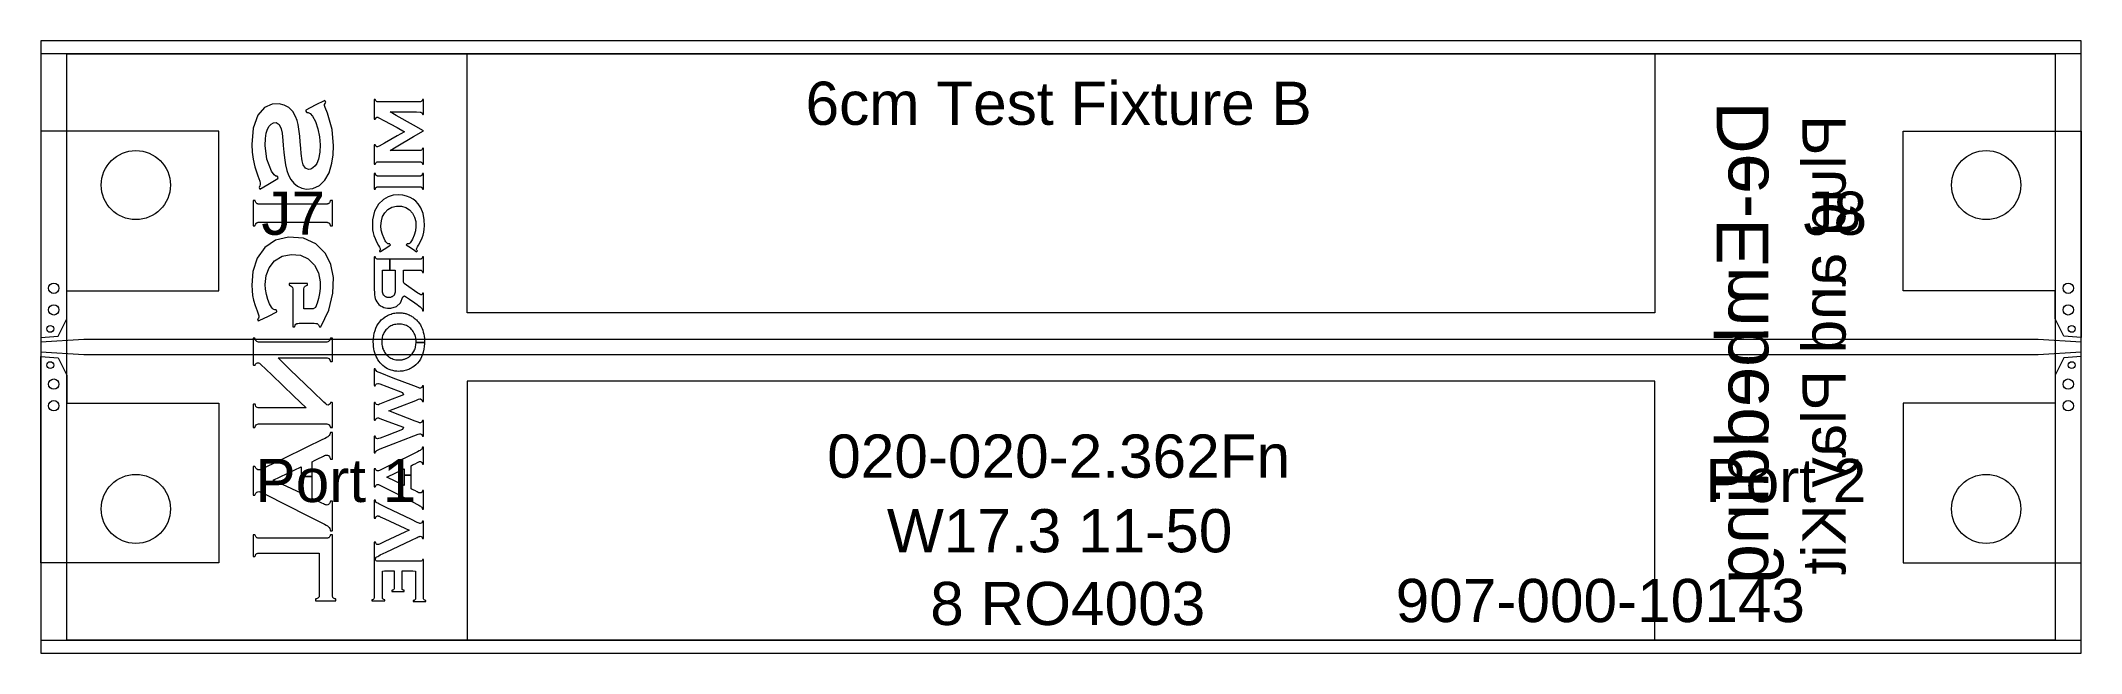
# Model space of a CAD drawing. Header units: inches. Extents: x 0 to 2.36, y 0 to 0.71.
import ezdxf
from ezdxf.enums import TextEntityAlignment as Align

# ---------------------------------------------------------------- set-up
doc = ezdxf.new("R2010")
doc.units = ezdxf.units.IN
for name, color, linetype in [('FAB', 7, 'Continuous'), ('L01', 80, 'Continuous'), ('L02', 172, 'Continuous'), ('L03', 172, 'Continuous'), ('L04', 172, 'Continuous'), ('NON-PLATED', 7, 'Continuous'), ('OUTLINE', 7, 'Continuous'), ('PLATED', 8, 'Continuous'), ('SSB-BLUE', 140, 'Continuous'), ('SSB-WHITE', 8, 'Continuous'), ('SST-BLUE', 174, 'Continuous')]:
    doc.layers.add(name, color=color, linetype=linetype)
doc.styles.get("Standard").update_dxf_attribs({"font": 'arial.ttf'})

msp = doc.modelspace()

# ---------------------------------------------------------------- texts
at = {"layer": 'FAB', "lineweight": 0}
msp.add_text('907-000-10143', height=0.05, dxfattribs=at).set_placement((1.8053, 0.061), align=Align.MIDDLE_CENTER)
at = {"layer": 'SSB-BLUE', "lineweight": 0, "text_generation_flag": 2}
for s, height, p in [('De-Embedding', 0.06, (1.9699, 0.3593)), ('Plug and Play Kit', 0.05, (2.0643, 0.3569))]:
    msp.add_text(s, height=height, rotation=90, dxfattribs=at).set_placement(p, align=Align.MIDDLE_CENTER)
at = {"layer": 'SST-BLUE', "lineweight": 0}
for s, p in [('6cm Test Fixture B', (1.1783, 0.6367)), ('J7', (0.2922, 0.5094)), ('J8', (2.0772, 0.5094)), ('020-020-2.362Fn', (1.1783, 0.2282)), ('Port 1', (0.3416, 0.2)), ('Port 2', (2.0201, 0.2)), ('W17.3 11-50', (1.1794, 0.1418)), ('8 RO4003', (1.1888, 0.0576)), ('907-000-10143', (1.8053, 0.061))]:
    msp.add_text(s, height=0.05, dxfattribs=at).set_placement(p, align=Align.MIDDLE_CENTER)

# ---------------------------------------------------------------- linework, layer by layer
at = {"layer": 'FAB', "lineweight": 0}
for p, q in [((0, 0.709), (0, 0)), ((2.362, 0.709), (0, 0.709)), ((2.362, 0), (2.362, 0.709)), ((0, 0), (2.362, 0))]:
    msp.add_line(p, q, dxfattribs=at)
at = {"layer": 'L01', "linetype": 'Continuous', "lineweight": 0}
for points in [[(0, 0.3655), (0, 0.3655), (0.02, 0.367), (0.03, 0.387), (0.03, 0.4195), (0.206, 0.4195), (0.206, 0.6045), (0, 0.6045)], [(2.362, 0.3655), (2.362, 0.3655), (2.342, 0.367), (2.332, 0.387), (2.332, 0.4195), (2.156, 0.4195), (2.156, 0.6045), (2.362, 0.6045)], [(0, 0.36), (0, 0.36), (0, 0.349), (0, 0.349), (0.05, 0.3458), (2.312, 0.3458), (2.362, 0.349), (2.362, 0.349), (2.362, 0.36), (2.362, 0.36), (2.312, 0.3631), (0.05, 0.3631)], [(0, 0.3435), (0, 0.3435), (0.02, 0.342), (0.03, 0.322), (0.03, 0.2895), (0.206, 0.2895), (0.206, 0.1045), (0, 0.1045)], [(2.362, 0.3435), (2.362, 0.3435), (2.342, 0.342), (2.332, 0.322), (2.332, 0.2895), (2.156, 0.2895), (2.156, 0.1045), (2.362, 0.1045)]]:
    msp.add_lwpolyline(points, close=True, dxfattribs=at)
at = {"layer": 'L02', "lineweight": 0}
msp.add_lwpolyline([(0, 0.694), (0, 0.015), (2.362, 0.015), (2.362, 0.694)], close=True, dxfattribs=at)
at = {"layer": 'L03', "lineweight": 0}
msp.add_lwpolyline([(0.03, 0.694), (2.332, 0.694), (2.332, 0.015), (0.03, 0.015)], close=True, dxfattribs=at)
at = {"layer": 'L04', "lineweight": 0}
msp.add_lwpolyline([(0, 0.694), (0, 0.015), (2.362, 0.015), (2.362, 0.694)], close=True, dxfattribs=at)
at = {"layer": 'NON-PLATED', "lineweight": 0}
for centre in [(0.11, 0.542), (2.252, 0.542), (0.11, 0.167), (2.252, 0.167)]:
    msp.add_circle(centre, 0.04, dxfattribs=at)
at = {"layer": 'OUTLINE', "lineweight": 0}
msp.add_lwpolyline([(0, 0.709), (0, 0), (2.362, 0), (2.362, 0.709)], close=True, dxfattribs=at)
at = {"layer": 'PLATED', "lineweight": 0}
for centre, radius in [((0.015, 0.4225), 0.006), ((2.347, 0.4225), 0.006), ((0.015, 0.3975), 0.006), ((2.347, 0.3975), 0.006), ((0.011, 0.3755), 0.004), ((2.351, 0.3755), 0.004), ((0.011, 0.3335), 0.004), ((2.351, 0.3335), 0.004), ((0.015, 0.3115), 0.006), ((2.347, 0.3115), 0.006), ((0.015, 0.2865), 0.006), ((2.347, 0.2865), 0.006)]:
    msp.add_circle(centre, radius, dxfattribs=at)
at = {"layer": 'SSB-BLUE', "lineweight": 0}
for points in [[(0.2627, 0.5426), (0.2745, 0.5496), (0.2748, 0.5506), (0.274, 0.552), (0.2736, 0.5522), (0.2732, 0.5521), (0.2722, 0.5522), (0.2701, 0.5537), (0.2672, 0.558), (0.2618, 0.5718), (0.2598, 0.5876), (0.26, 0.5958), (0.261, 0.6022), (0.2624, 0.6067), (0.2642, 0.61), (0.2666, 0.6126), (0.2692, 0.6141), (0.2723, 0.6143), (0.276, 0.6122), (0.2784, 0.6072), (0.2793, 0.602), (0.2802, 0.5935), (0.2807, 0.5876), (0.2814, 0.5799), (0.282, 0.5734), (0.2833, 0.5654), (0.2848, 0.5589), (0.2868, 0.5533), (0.2894, 0.5483), (0.2929, 0.5441), (0.2972, 0.5408), (0.3021, 0.5385), (0.3074, 0.5374), (0.3148, 0.538), (0.3225, 0.5415), (0.3289, 0.5476), (0.3338, 0.5563), (0.3369, 0.5672), (0.3385, 0.5769), (0.339, 0.5873), (0.3372, 0.6063), (0.3319, 0.6251), (0.3292, 0.6319), (0.3285, 0.6341), (0.3285, 0.6351), (0.3292, 0.6365), (0.33, 0.6379), (0.3293, 0.6392), (0.3287, 0.6399), (0.3177, 0.6343), (0.3067, 0.6286), (0.3069, 0.6277), (0.3074, 0.6263), (0.3078, 0.6261), (0.3081, 0.6261), (0.3095, 0.626), (0.312, 0.6247), (0.3147, 0.6217), (0.3178, 0.6155), (0.3206, 0.607), (0.3225, 0.5977), (0.3233, 0.5887), (0.323, 0.5799), (0.3214, 0.5721), (0.3194, 0.5671), (0.3175, 0.5641), (0.315, 0.5618), (0.3125, 0.5604), (0.3097, 0.56), (0.3063, 0.5615), (0.3039, 0.5653), (0.3026, 0.5702), (0.3015, 0.5785), (0.3009, 0.5846), (0.3002, 0.5922), (0.2997, 0.5986), (0.2987, 0.6068), (0.2978, 0.6121), (0.2966, 0.6167), (0.2949, 0.6213), (0.2916, 0.627), (0.287, 0.6316), (0.2819, 0.6346), (0.2761, 0.636), (0.2678, 0.6356), (0.2591, 0.6316), (0.2514, 0.6229), (0.2458, 0.6077), (0.2442, 0.5891), (0.2446, 0.5802), (0.2457, 0.5719), (0.2479, 0.5631), (0.2512, 0.5526), (0.2534, 0.5464), (0.254, 0.544), (0.2541, 0.5426), (0.2535, 0.5409), (0.2526, 0.5393), (0.2532, 0.5381), (0.2536, 0.5372)], [(0.4315, 0.6113), (0.4113, 0.6224), (0.4043, 0.6266), (0.4181, 0.6266), (0.4351, 0.6266), (0.4391, 0.6265), (0.4399, 0.6264), (0.4405, 0.6261), (0.441, 0.6256), (0.4415, 0.6249), (0.4418, 0.624), (0.4421, 0.6238), (0.4428, 0.6238), (0.4431, 0.6239), (0.4431, 0.6299), (0.4431, 0.6386), (0.4431, 0.6411), (0.4425, 0.6411), (0.4419, 0.6411), (0.4417, 0.6405), (0.4413, 0.6396), (0.4408, 0.639), (0.4403, 0.6386), (0.4396, 0.6384), (0.4387, 0.6383), (0.4245, 0.6383), (0.3996, 0.6383), (0.3902, 0.6383), (0.3894, 0.6384), (0.3887, 0.6387), (0.3882, 0.6391), (0.3877, 0.6398), (0.3874, 0.6407), (0.3871, 0.6411), (0.3864, 0.6411), (0.386, 0.6411), (0.386, 0.6356), (0.386, 0.6238), (0.386, 0.6184), (0.3864, 0.6184), (0.3871, 0.6184), (0.3874, 0.6188), (0.3881, 0.6199), (0.3891, 0.6204), (0.39, 0.6204), (0.3907, 0.6202), (0.3914, 0.6199), (0.3972, 0.6168), (0.4124, 0.6085), (0.4212, 0.6038), (0.4126, 0.5989), (0.3977, 0.5905), (0.3918, 0.5872), (0.3906, 0.5866), (0.3897, 0.5863), (0.3888, 0.5863), (0.3878, 0.5869), (0.3873, 0.588), (0.3871, 0.5884), (0.3864, 0.5884), (0.386, 0.5884), (0.386, 0.5831), (0.386, 0.5717), (0.386, 0.5663), (0.3864, 0.5663), (0.3871, 0.5663), (0.3874, 0.5667), (0.3877, 0.5675), (0.3882, 0.5681), (0.3887, 0.5686), (0.3894, 0.5689), (0.3902, 0.569), (0.3996, 0.569), (0.4245, 0.569), (0.4387, 0.569), (0.4396, 0.5689), (0.4403, 0.5687), (0.4408, 0.5682), (0.4413, 0.5677), (0.4417, 0.5669), (0.4419, 0.5663), (0.4425, 0.5663), (0.4431, 0.5663), (0.4431, 0.569), (0.4431, 0.5782), (0.4431, 0.5845), (0.4428, 0.5846), (0.4421, 0.5846), (0.4418, 0.5845), (0.4415, 0.5835), (0.4411, 0.5828), (0.4406, 0.5824), (0.4399, 0.5821), (0.4391, 0.5819), (0.4351, 0.5819), (0.4181, 0.5819), (0.4043, 0.5819), (0.4113, 0.5863), (0.4315, 0.5981), (0.4431, 0.6049)], [(0.4431, 0.6049), (0.4431, 0.6049)], [(0.4354, 0.5524), (0.4271, 0.5524), (0.416, 0.5524), (0.4047, 0.5524), (0.3954, 0.5524), (0.3906, 0.5524), (0.3901, 0.5524), (0.3898, 0.5524), (0.3894, 0.5525), (0.3891, 0.5526), (0.3888, 0.5527), (0.3885, 0.5529), (0.3883, 0.5531), (0.3881, 0.5533), (0.3879, 0.5536), (0.3877, 0.554), (0.3875, 0.5544), (0.3874, 0.5548), (0.3873, 0.5552), (0.3871, 0.5552), (0.3869, 0.5552), (0.3866, 0.5552), (0.3863, 0.5552), (0.3861, 0.5552), (0.386, 0.5552), (0.386, 0.5539), (0.386, 0.5508), (0.386, 0.5468), (0.386, 0.5426), (0.386, 0.5391), (0.386, 0.5374), (0.3861, 0.5373), (0.3862, 0.5373), (0.3865, 0.5373), (0.3868, 0.5373), (0.3871, 0.5373), (0.3872, 0.5373), (0.3873, 0.5375), (0.3875, 0.538), (0.3876, 0.5384), (0.3878, 0.5387), (0.388, 0.539), (0.3882, 0.5392), (0.3885, 0.5394), (0.3887, 0.5396), (0.389, 0.5397), (0.3893, 0.5398), (0.3897, 0.5399), (0.39, 0.5399), (0.3904, 0.5399), (0.3937, 0.5399), (0.4021, 0.5399), (0.4131, 0.5399), (0.4245, 0.5399), (0.4337, 0.5399), (0.4385, 0.5399), (0.4391, 0.5399), (0.4394, 0.5399), (0.4398, 0.5398), (0.4401, 0.5398), (0.4404, 0.5396), (0.4406, 0.5395), (0.4409, 0.5393), (0.4411, 0.5391), (0.4413, 0.5388), (0.4414, 0.5384), (0.4416, 0.538), (0.4417, 0.5376), (0.4418, 0.5373), (0.442, 0.5373), (0.4422, 0.5373), (0.4425, 0.5373), (0.4428, 0.5373), (0.443, 0.5373), (0.4431, 0.5373), (0.4431, 0.5385), (0.4431, 0.5416), (0.4431, 0.5457), (0.4431, 0.5499), (0.4431, 0.5533), (0.4431, 0.5551), (0.4431, 0.5552), (0.4429, 0.5552), (0.4426, 0.5552), (0.4423, 0.5552), (0.442, 0.5552), (0.4419, 0.5552), (0.4418, 0.5549), (0.4416, 0.5545), (0.4415, 0.5541), (0.4413, 0.5537), (0.4411, 0.5534), (0.4409, 0.5531), (0.4406, 0.5529), (0.4404, 0.5528), (0.4401, 0.5526), (0.4398, 0.5525), (0.4395, 0.5524), (0.4391, 0.5524), (0.4387, 0.5524)], [(0.4387, 0.5524), (0.4387, 0.5524)], [(0.325, 0.5199), (0.3116, 0.5199), (0.2939, 0.5199), (0.2757, 0.5199), (0.2609, 0.5199), (0.2532, 0.5199), (0.2523, 0.5199), (0.2517, 0.52), (0.2512, 0.5201), (0.2507, 0.5202), (0.2503, 0.5204), (0.2499, 0.5207), (0.2496, 0.521), (0.2493, 0.5214), (0.249, 0.5218), (0.2487, 0.5224), (0.2484, 0.523), (0.2482, 0.5237), (0.248, 0.5243), (0.2478, 0.5243), (0.2473, 0.5243), (0.2468, 0.5243), (0.2463, 0.5243), (0.2459, 0.5243), (0.2458, 0.5243), (0.2458, 0.5222), (0.2458, 0.5171), (0.2458, 0.5103), (0.2458, 0.5034), (0.2458, 0.4977), (0.2458, 0.4947), (0.2459, 0.4946), (0.2462, 0.4946), (0.2467, 0.4946), (0.2472, 0.4946), (0.2477, 0.4946), (0.2479, 0.4946), (0.2481, 0.495), (0.2483, 0.4957), (0.2486, 0.4964), (0.2488, 0.4969), (0.2491, 0.4974), (0.2495, 0.4978), (0.2498, 0.4981), (0.2502, 0.4984), (0.2506, 0.4986), (0.2511, 0.4988), (0.2516, 0.4989), (0.2522, 0.499), (0.2529, 0.499), (0.2582, 0.499), (0.2716, 0.499), (0.2893, 0.499), (0.3074, 0.499), (0.3222, 0.499), (0.3299, 0.499), (0.3308, 0.499), (0.3314, 0.4989), (0.3319, 0.4988), (0.3324, 0.4986), (0.3329, 0.4984), (0.3334, 0.4981), (0.3338, 0.4978), (0.3341, 0.4974), (0.3344, 0.497), (0.3346, 0.4965), (0.3349, 0.4959), (0.3351, 0.4952), (0.3352, 0.4946), (0.3354, 0.4946), (0.3359, 0.4946), (0.3364, 0.4946), (0.337, 0.4946), (0.3374, 0.4946), (0.3375, 0.4946), (0.3375, 0.4966), (0.3375, 0.5018), (0.3375, 0.5085), (0.3375, 0.5155), (0.3375, 0.5212), (0.3375, 0.5241), (0.3374, 0.5243), (0.3371, 0.5243), (0.3366, 0.5243), (0.336, 0.5243), (0.3355, 0.5243), (0.3352, 0.5243), (0.3351, 0.5239), (0.3349, 0.5232), (0.3347, 0.5225), (0.3344, 0.522), (0.3341, 0.5215), (0.3339, 0.5211), (0.3335, 0.5207), (0.333, 0.5205), (0.3326, 0.5203), (0.332, 0.5201), (0.3315, 0.52), (0.3309, 0.5199), (0.3303, 0.5199)], [(0.2536, 0.5372), (0.2536, 0.5372)], [(0.3303, 0.5199), (0.3303, 0.5199)], [(0.4259, 0.4709), (0.4313, 0.4673), (0.4351, 0.4648), (0.4354, 0.4649), (0.4357, 0.4653), (0.436, 0.4657), (0.4357, 0.4661), (0.4352, 0.4668), (0.435, 0.4674), (0.435, 0.4679), (0.4353, 0.4688), (0.436, 0.4703), (0.4373, 0.4725), (0.4396, 0.4768), (0.4413, 0.4807), (0.4426, 0.484), (0.4434, 0.4873), (0.4439, 0.4909), (0.4442, 0.4949), (0.4439, 0.5017), (0.4425, 0.5092), (0.4398, 0.5157), (0.4367, 0.5204), (0.434, 0.5232), (0.431, 0.5256), (0.4275, 0.5276), (0.4233, 0.5293), (0.4189, 0.5303), (0.4141, 0.5307), (0.4078, 0.5301), (0.4021, 0.5284), (0.3968, 0.5254), (0.3908, 0.5197), (0.3862, 0.5117), (0.384, 0.5018), (0.3838, 0.4942), (0.3841, 0.4903), (0.3847, 0.4868), (0.3855, 0.4836), (0.3869, 0.4802), (0.3887, 0.4762), (0.3911, 0.4719), (0.3921, 0.47), (0.3928, 0.4686), (0.3931, 0.4678), (0.393, 0.4673), (0.3927, 0.4667), (0.3922, 0.466), (0.392, 0.4656), (0.3923, 0.4652), (0.3926, 0.4648), (0.3931, 0.465), (0.3975, 0.4679), (0.4028, 0.4714), (0.4048, 0.4727), (0.4046, 0.4731), (0.4042, 0.4736), (0.404, 0.4739), (0.4037, 0.4739), (0.4033, 0.4738), (0.403, 0.4738), (0.4024, 0.4739), (0.4017, 0.4741), (0.401, 0.4746), (0.4003, 0.4753), (0.3995, 0.4763), (0.3987, 0.4776), (0.3974, 0.48), (0.3954, 0.4848), (0.3942, 0.4898), (0.3938, 0.4949), (0.3943, 0.5007), (0.3957, 0.5057), (0.3981, 0.51), (0.4019, 0.5138), (0.4064, 0.5164), (0.4117, 0.5176), (0.4174, 0.5175), (0.4225, 0.516), (0.4269, 0.5132), (0.4304, 0.5093), (0.4326, 0.505), (0.434, 0.4998), (0.4343, 0.494), (0.4338, 0.489), (0.4324, 0.484), (0.4303, 0.4792), (0.4292, 0.4774), (0.4284, 0.4761), (0.4276, 0.4751), (0.4269, 0.4745), (0.4262, 0.4741), (0.4255, 0.4739), (0.4249, 0.4738), (0.4246, 0.4738), (0.4243, 0.4739), (0.424, 0.4739), (0.4237, 0.4735), (0.4233, 0.473), (0.4231, 0.4727)], [(0.3044, 0.4062), (0.3044, 0.4183), (0.3044, 0.4218), (0.3047, 0.4232), (0.3053, 0.4242), (0.3062, 0.4249), (0.3075, 0.4256), (0.3087, 0.426), (0.3087, 0.427), (0.3087, 0.428), (0.3044, 0.4281), (0.2925, 0.4281), (0.2874, 0.4281), (0.2874, 0.4271), (0.2874, 0.4261), (0.2885, 0.4256), (0.2899, 0.425), (0.2908, 0.4242), (0.2914, 0.4233), (0.2917, 0.4219), (0.2917, 0.417), (0.2917, 0.3942), (0.2917, 0.3778), (0.2923, 0.3777), (0.2935, 0.3777), (0.294, 0.3784), (0.2946, 0.3798), (0.2953, 0.3809), (0.2963, 0.3816), (0.2975, 0.3819), (0.2991, 0.382), (0.3075, 0.382), (0.3165, 0.382), (0.3185, 0.3819), (0.3198, 0.3816), (0.3207, 0.381), (0.3215, 0.38), (0.3221, 0.3785), (0.3226, 0.3777), (0.3235, 0.3777), (0.324, 0.3777), (0.3333, 0.3973), (0.3382, 0.4169), (0.3387, 0.4351), (0.3358, 0.4502), (0.3296, 0.4627), (0.3185, 0.4741), (0.304, 0.4806), (0.2869, 0.4818), (0.2718, 0.4782), (0.2595, 0.4697), (0.2506, 0.4573), (0.2456, 0.442), (0.2442, 0.4259), (0.2445, 0.42), (0.2452, 0.4142), (0.2464, 0.4087), (0.2482, 0.4027), (0.2505, 0.3962), (0.2517, 0.393), (0.2523, 0.3906), (0.2524, 0.3891), (0.2519, 0.388), (0.2509, 0.3865), (0.2511, 0.3859), (0.2516, 0.3848), (0.2528, 0.385), (0.2634, 0.3903), (0.2731, 0.3952), (0.2734, 0.3958), (0.2729, 0.3969), (0.2723, 0.3974), (0.2709, 0.3975), (0.2698, 0.3978), (0.269, 0.3983), (0.2681, 0.3991), (0.2669, 0.4005), (0.2647, 0.4044), (0.2627, 0.4094), (0.2611, 0.4154), (0.2601, 0.4213), (0.2597, 0.427), (0.2608, 0.4372), (0.2644, 0.4462), (0.2706, 0.4541), (0.2793, 0.4595), (0.2898, 0.4617), (0.3005, 0.4607), (0.3096, 0.4565), (0.3168, 0.4494), (0.3213, 0.4405), (0.3232, 0.4298), (0.3232, 0.4222), (0.3226, 0.4163), (0.3215, 0.4105), (0.3198, 0.4052), (0.3179, 0.4004), (0.3153, 0.3985), (0.3086, 0.3985), (0.3044, 0.3985)], [(0.4231, 0.4727), (0.4231, 0.4727)], [(0.4041, 0.4436), (0.4041, 0.4561), (0.4021, 0.4561), (0.3907, 0.4561), (0.3899, 0.4561), (0.3893, 0.4563), (0.3887, 0.4565), (0.3883, 0.4568), (0.3879, 0.4573), (0.3876, 0.4579), (0.3873, 0.4586), (0.3871, 0.4588), (0.3867, 0.4588), (0.3862, 0.4588), (0.386, 0.4586), (0.386, 0.4502), (0.386, 0.4356), (0.386, 0.4245), (0.386, 0.421), (0.3861, 0.4177), (0.3863, 0.4149), (0.3867, 0.4126), (0.3872, 0.4105), (0.3879, 0.4086), (0.3889, 0.4069), (0.39, 0.4052), (0.3914, 0.4036), (0.3931, 0.4022), (0.395, 0.4012), (0.3971, 0.4004), (0.3992, 0.3998), (0.4014, 0.3995), (0.4052, 0.3996), (0.4116, 0.4015), (0.4162, 0.4058), (0.419, 0.4126), (0.4211, 0.4138), (0.4268, 0.4098), (0.4329, 0.4055), (0.4355, 0.4036), (0.4375, 0.4022), (0.4391, 0.4009), (0.4402, 0.4), (0.4409, 0.3992), (0.4414, 0.3983), (0.4417, 0.3974), (0.4418, 0.3963), (0.4421, 0.3963), (0.4426, 0.3963), (0.443, 0.3963), (0.4431, 0.3971), (0.4431, 0.4035), (0.4431, 0.4119), (0.4431, 0.4168), (0.4429, 0.4169), (0.4424, 0.4169), (0.442, 0.4169), (0.4418, 0.4166), (0.4415, 0.4156), (0.441, 0.415), (0.4405, 0.4148), (0.4399, 0.4148), (0.4391, 0.4152), (0.438, 0.4159), (0.4366, 0.4168), (0.4326, 0.4196), (0.4259, 0.4243), (0.4206, 0.4279), (0.42, 0.4294), (0.42, 0.4346), (0.42, 0.4407), (0.42, 0.4436), (0.4236, 0.4436), (0.4311, 0.4436), (0.4375, 0.4436), (0.4391, 0.4436), (0.4397, 0.4435), (0.4402, 0.4433), (0.4407, 0.443), (0.4411, 0.4426), (0.4414, 0.4421), (0.4417, 0.4414), (0.4419, 0.4409), (0.4422, 0.4409), (0.4427, 0.4409), (0.4431, 0.4409), (0.4431, 0.4428), (0.4431, 0.4493), (0.4431, 0.4562), (0.4431, 0.4588), (0.4428, 0.4588), (0.4423, 0.4588), (0.4419, 0.4588), (0.4417, 0.4584), (0.4414, 0.4577), (0.4411, 0.4571), (0.4407, 0.4567), (0.4403, 0.4564), (0.4398, 0.4562), (0.4392, 0.4561), (0.4369, 0.4561), (0.4218, 0.4561), (0.4041, 0.4561), (0.4041, 0.4436), (0.4059, 0.4436), (0.4077, 0.4436), (0.4091, 0.4436), (0.41, 0.4436), (0.4103, 0.4436), (0.4103, 0.4419), (0.4103, 0.4401), (0.4103, 0.4379), (0.4103, 0.4354), (0.4103, 0.4328), (0.4103, 0.4303), (0.4103, 0.4281), (0.4103, 0.4262), (0.4103, 0.4249), (0.4103, 0.4244), (0.4103, 0.4237), (0.4103, 0.423), (0.4103, 0.4223), (0.4103, 0.4217), (0.4103, 0.4211), (0.4103, 0.4205), (0.4103, 0.42), (0.4103, 0.4195), (0.4103, 0.4191), (0.4102, 0.4187), (0.4102, 0.4183), (0.4101, 0.418), (0.4101, 0.4177), (0.41, 0.4174), (0.4099, 0.4171), (0.4098, 0.4168), (0.4097, 0.4165), (0.4096, 0.4162), (0.4095, 0.4159), (0.4094, 0.4157), (0.4093, 0.4154), (0.4092, 0.4151), (0.4089, 0.4146), (0.4086, 0.4141), (0.4082, 0.4137), (0.4077, 0.4133), (0.4072, 0.4129), (0.4066, 0.4126), (0.4061, 0.4124), (0.4054, 0.4122), (0.4048, 0.412), (0.404, 0.4119), (0.4033, 0.4119), (0.4025, 0.4119), (0.4017, 0.4119), (0.401, 0.412), (0.4003, 0.4122), (0.3997, 0.4124), (0.3991, 0.4127), (0.3986, 0.413), (0.3981, 0.4133), (0.3977, 0.4137), (0.3973, 0.4142), (0.3969, 0.4147), (0.3967, 0.4151), (0.3965, 0.4154), (0.3964, 0.4157), (0.3963, 0.416), (0.3961, 0.4163), (0.396, 0.4166), (0.3959, 0.4169), (0.3959, 0.4171), (0.3958, 0.4174), (0.3957, 0.4177), (0.3957, 0.4181), (0.3956, 0.4184), (0.3956, 0.4187), (0.3955, 0.4191), (0.3955, 0.4195), (0.3955, 0.42), (0.3955, 0.4205), (0.3954, 0.4211), (0.3954, 0.4217), (0.3954, 0.4224), (0.3954, 0.4231), (0.3954, 0.4238), (0.3954, 0.4244), (0.3954, 0.4251), (0.3954, 0.4264), (0.3954, 0.4283), (0.3954, 0.4306), (0.3954, 0.4331), (0.3954, 0.4357), (0.3954, 0.4382), (0.3954, 0.4404), (0.3954, 0.4421), (0.3954, 0.4432), (0.3954, 0.4436), (0.3958, 0.4436), (0.3968, 0.4436), (0.3983, 0.4436), (0.4, 0.4436), (0.402, 0.4436)], [(0.4103, 0.4436), (0.4103, 0.4436)], [(0.42, 0.4436), (0.42, 0.4436)], [(0.3044, 0.3985), (0.3044, 0.3985)], [(0.3947, 0.3603), (0.3947, 0.3603), (0.3947, 0.3588), (0.3949, 0.3574), (0.3951, 0.3559), (0.3954, 0.3546), (0.3957, 0.3532), (0.3962, 0.352), (0.3967, 0.3507), (0.3973, 0.3495), (0.3979, 0.3484), (0.3987, 0.3473), (0.3995, 0.3463), (0.4005, 0.3451), (0.4016, 0.3441), (0.4027, 0.3431), (0.4039, 0.3423), (0.4052, 0.3416), (0.4066, 0.341), (0.408, 0.3405), (0.4095, 0.3401), (0.4111, 0.3398), (0.4127, 0.3396), (0.4144, 0.3396), (0.4154, 0.3396), (0.4161, 0.3396), (0.4168, 0.3396), (0.4175, 0.3397), (0.4182, 0.3398), (0.4189, 0.34), (0.4196, 0.3401), (0.4203, 0.3403), (0.421, 0.3405), (0.4217, 0.3407), (0.4224, 0.341), (0.4231, 0.3413), (0.4238, 0.3416), (0.4245, 0.342), (0.4252, 0.3424), (0.4259, 0.3428), (0.4265, 0.3433), (0.4271, 0.3437), (0.4277, 0.3442), (0.4283, 0.3448), (0.4288, 0.3453), (0.4293, 0.3459), (0.43, 0.3467), (0.4308, 0.3478), (0.4315, 0.3489), (0.4322, 0.35), (0.4327, 0.3512), (0.4332, 0.3525), (0.4336, 0.3538), (0.4339, 0.3551), (0.4342, 0.3565), (0.4343, 0.3579), (0.4344, 0.3593), (0.4344, 0.3598), (0.4441, 0.3598), (0.4441, 0.3586), (0.4439, 0.3551), (0.4435, 0.3518), (0.4428, 0.3487), (0.4419, 0.3458), (0.4408, 0.343), (0.4395, 0.3405), (0.4379, 0.3381), (0.4362, 0.3359), (0.4342, 0.3339), (0.4319, 0.332), (0.4299, 0.3306), (0.4286, 0.3299), (0.4273, 0.3292), (0.4259, 0.3286), (0.4246, 0.3281), (0.4232, 0.3276), (0.4218, 0.3272), (0.4204, 0.3269), (0.419, 0.3266), (0.4175, 0.3265), (0.416, 0.3264), (0.4144, 0.3263), (0.412, 0.3265), (0.4098, 0.3267), (0.4076, 0.3271), (0.4055, 0.3277), (0.4034, 0.3285), (0.4015, 0.3293), (0.3996, 0.3304), (0.3978, 0.3316), (0.3961, 0.3329), (0.3945, 0.3345), (0.393, 0.3361), (0.3916, 0.3378), (0.3903, 0.3396), (0.3892, 0.3415), (0.3882, 0.3434), (0.3873, 0.3455), (0.3866, 0.3477), (0.386, 0.35), (0.3855, 0.3525), (0.3852, 0.355), (0.385, 0.3576), (0.3849, 0.3603), (0.3849, 0.3603), (0.3851, 0.3639), (0.3854, 0.3674), (0.386, 0.3706), (0.3869, 0.3736), (0.3879, 0.3764), (0.3891, 0.379), (0.3906, 0.3815), (0.3923, 0.3837), (0.3941, 0.3858), (0.3962, 0.3876), (0.3985, 0.3893), (0.4, 0.3902), (0.4013, 0.391), (0.4027, 0.3916), (0.404, 0.3922), (0.4054, 0.3927), (0.4068, 0.3932), (0.4082, 0.3935), (0.4097, 0.3938), (0.4112, 0.394), (0.4127, 0.3941), (0.4142, 0.3942), (0.4154, 0.3942), (0.4164, 0.3941), (0.4175, 0.3941), (0.4185, 0.3939), (0.4195, 0.3938), (0.4205, 0.3936), (0.4216, 0.3933), (0.4225, 0.3931), (0.4235, 0.3928), (0.4245, 0.3924), (0.4254, 0.3921), (0.4265, 0.3916), (0.4275, 0.3911), (0.4286, 0.3906), (0.4296, 0.39), (0.4305, 0.3894), (0.4315, 0.3887), (0.4324, 0.388), (0.4333, 0.3873), (0.4341, 0.3865), (0.435, 0.3858), (0.4358, 0.3849), (0.4369, 0.3836), (0.4382, 0.3819), (0.4394, 0.3801), (0.4404, 0.3781), (0.4413, 0.3761), (0.4421, 0.374), (0.4428, 0.3717), (0.4433, 0.3694), (0.4437, 0.3669), (0.444, 0.3644), (0.4441, 0.3617), (0.4441, 0.3598), (0.4344, 0.3598), (0.4344, 0.3609), (0.4344, 0.3624), (0.4342, 0.3638), (0.434, 0.3652), (0.4337, 0.3666), (0.4333, 0.3679), (0.4328, 0.3691), (0.4322, 0.3703), (0.4316, 0.3715), (0.4309, 0.3726), (0.4301, 0.3736), (0.4292, 0.3747), (0.4282, 0.3758), (0.4271, 0.3768), (0.4259, 0.3777), (0.4246, 0.3785), (0.4233, 0.3792), (0.4219, 0.3798), (0.4205, 0.3802), (0.419, 0.3806), (0.4175, 0.3808), (0.4159, 0.381), (0.4142, 0.381), (0.4126, 0.3809), (0.411, 0.3807), (0.4095, 0.3804), (0.408, 0.38), (0.4066, 0.3795), (0.4053, 0.3789), (0.404, 0.3782), (0.4028, 0.3773), (0.4016, 0.3764), (0.4005, 0.3753), (0.3995, 0.3742), (0.3987, 0.3732), (0.3979, 0.3721), (0.3972, 0.371), (0.3966, 0.3698), (0.3961, 0.3686), (0.3957, 0.3673), (0.3953, 0.366), (0.395, 0.3647), (0.3948, 0.3633), (0.3947, 0.3618)], [(0.2895, 0.3419), (0.3168, 0.3419), (0.3304, 0.3419), (0.3316, 0.3418), (0.3327, 0.3415), (0.3337, 0.341), (0.3343, 0.3401), (0.3348, 0.3389), (0.3352, 0.3376), (0.336, 0.3376), (0.3371, 0.3376), (0.3375, 0.3381), (0.3375, 0.3479), (0.3375, 0.3607), (0.3375, 0.3646), (0.3366, 0.3646), (0.3355, 0.3646), (0.335, 0.364), (0.3346, 0.3626), (0.334, 0.3615), (0.3332, 0.3609), (0.3322, 0.3604), (0.331, 0.3602), (0.325, 0.3602), (0.2916, 0.3602), (0.2582, 0.3602), (0.2521, 0.3602), (0.2509, 0.3604), (0.2501, 0.3609), (0.2493, 0.3615), (0.2487, 0.3626), (0.2482, 0.364), (0.2477, 0.3646), (0.2467, 0.3646), (0.2458, 0.3646), (0.2458, 0.3601), (0.2458, 0.3453), (0.2458, 0.3339), (0.2462, 0.3334), (0.2472, 0.3334), (0.248, 0.3334), (0.2485, 0.3348), (0.2495, 0.3359), (0.2508, 0.3363), (0.252, 0.3362), (0.2533, 0.3356), (0.2545, 0.3345), (0.2673, 0.3222), (0.293, 0.2975), (0.3071, 0.2839), (0.2926, 0.2839), (0.266, 0.2839), (0.2528, 0.2839), (0.2515, 0.2841), (0.2504, 0.2844), (0.2497, 0.2849), (0.249, 0.2858), (0.2484, 0.287), (0.248, 0.2883), (0.2472, 0.2883), (0.2462, 0.2883), (0.2458, 0.2878), (0.2458, 0.278), (0.2458, 0.2653), (0.2458, 0.2614), (0.2467, 0.2614), (0.2477, 0.2614), (0.2482, 0.2619), (0.2487, 0.2632), (0.2493, 0.2642), (0.2501, 0.2649), (0.2509, 0.2653), (0.2521, 0.2656), (0.2582, 0.2656), (0.2916, 0.2656), (0.325, 0.2656), (0.331, 0.2656), (0.3322, 0.2653), (0.3332, 0.2649), (0.334, 0.2642), (0.3346, 0.2632), (0.335, 0.2619), (0.3355, 0.2614), (0.3366, 0.2614), (0.3375, 0.2614), (0.3375, 0.2655), (0.3375, 0.2792), (0.3375, 0.2897), (0.3371, 0.2902), (0.336, 0.2902), (0.3352, 0.2902), (0.3348, 0.2888), (0.3339, 0.2878), (0.3325, 0.2873), (0.3313, 0.2876), (0.3298, 0.2887), (0.3277, 0.2905), (0.3148, 0.303), (0.2888, 0.3282), (0.2746, 0.3419)], [(0.2746, 0.3419), (0.2746, 0.3419)], [(0.416, 0.2856), (0.4342, 0.2927), (0.4372, 0.294), (0.4386, 0.2945), (0.4396, 0.2945), (0.4409, 0.2935), (0.4418, 0.2915), (0.4424, 0.2915), (0.4431, 0.2915), (0.4431, 0.2955), (0.4431, 0.3064), (0.443, 0.3097), (0.4423, 0.3097), (0.4418, 0.3096), (0.441, 0.3078), (0.4395, 0.307), (0.4383, 0.307), (0.4367, 0.3076), (0.432, 0.3094), (0.4079, 0.3186), (0.3929, 0.3244), (0.3906, 0.3254), (0.3891, 0.3262), (0.3882, 0.3272), (0.3875, 0.3284), (0.3871, 0.3293), (0.3864, 0.3293), (0.386, 0.3292), (0.386, 0.3204), (0.386, 0.3102), (0.3863, 0.3097), (0.3871, 0.3097), (0.3875, 0.3106), (0.3886, 0.3119), (0.39, 0.3123), (0.391, 0.3122), (0.3923, 0.3118), (0.4007, 0.3086), (0.4188, 0.3019), (0.4197, 0.2992), (0.4018, 0.2921), (0.3922, 0.2882), (0.3908, 0.2877), (0.39, 0.2875), (0.3886, 0.2878), (0.3876, 0.2892), (0.3871, 0.2903), (0.3864, 0.2903), (0.386, 0.29), (0.386, 0.28), (0.386, 0.27), (0.3864, 0.2697), (0.3871, 0.2697), (0.3877, 0.2708), (0.3889, 0.2722), (0.3903, 0.2725), (0.3911, 0.2723), (0.3924, 0.2719), (0.4019, 0.2683), (0.4197, 0.2615), (0.4188, 0.2588), (0.4011, 0.2521), (0.3927, 0.2489), (0.3911, 0.2484), (0.3899, 0.2482), (0.3885, 0.2487), (0.3875, 0.2502), (0.3871, 0.2512), (0.3863, 0.2512), (0.386, 0.2507), (0.386, 0.2406), (0.386, 0.2319), (0.3864, 0.2318), (0.3871, 0.2318), (0.3876, 0.2327), (0.3883, 0.2339), (0.3891, 0.2347), (0.3906, 0.2356), (0.3929, 0.2366), (0.4079, 0.2424), (0.432, 0.2517), (0.4367, 0.2535), (0.4385, 0.254), (0.4397, 0.2541), (0.4411, 0.2532), (0.4418, 0.2512), (0.4423, 0.2511), (0.443, 0.2511), (0.4431, 0.2544), (0.4431, 0.2656), (0.4431, 0.2695), (0.4424, 0.2695), (0.4418, 0.2695), (0.4411, 0.2676), (0.4397, 0.2668), (0.4384, 0.2668), (0.4368, 0.2673), (0.4335, 0.2687), (0.4157, 0.2756), (0.4029, 0.2805)], [(0.3352, 0.2614), (0.3352, 0.2614), (0.3354, 0.2614), (0.3356, 0.2614), (0.3359, 0.2614), (0.3362, 0.2614), (0.3365, 0.2614), (0.3368, 0.2614), (0.3371, 0.2614), (0.3373, 0.2614), (0.3375, 0.2614), (0.3375, 0.2614)], [(0.4029, 0.2805), (0.4029, 0.2805)], [(0.314, 0.2045), (0.314, 0.2165), (0.3141, 0.2217), (0.3168, 0.2231), (0.3216, 0.2254), (0.3258, 0.2275), (0.3273, 0.2282), (0.3285, 0.2288), (0.3297, 0.2291), (0.3306, 0.2293), (0.3317, 0.2292), (0.3331, 0.2287), (0.3342, 0.2275), (0.335, 0.2257), (0.3354, 0.2248), (0.3361, 0.2248), (0.337, 0.2248), (0.3375, 0.2248), (0.3375, 0.228), (0.3375, 0.2384), (0.3375, 0.2498), (0.3375, 0.2556), (0.3372, 0.2557), (0.3364, 0.2557), (0.3355, 0.2557), (0.3352, 0.2556), (0.3349, 0.2543), (0.3345, 0.2531), (0.3339, 0.2521), (0.3332, 0.2513), (0.3322, 0.2505), (0.3309, 0.2496), (0.3292, 0.2487), (0.3261, 0.2473), (0.3073, 0.2381), (0.2805, 0.225), (0.2605, 0.2152), (0.2568, 0.2134), (0.2553, 0.2128), (0.2539, 0.2124), (0.2528, 0.2123), (0.2514, 0.2124), (0.25, 0.213), (0.2489, 0.2141), (0.2481, 0.2159), (0.2477, 0.2162), (0.247, 0.2162), (0.2462, 0.2162), (0.2458, 0.2162), (0.2458, 0.2106), (0.2458, 0.1986), (0.2458, 0.1871), (0.2458, 0.183), (0.2463, 0.183), (0.2471, 0.183), (0.2478, 0.183), (0.2482, 0.1836), (0.249, 0.1853), (0.25, 0.1864), (0.2512, 0.187), (0.2524, 0.1871), (0.2535, 0.1869), (0.2547, 0.1866), (0.2559, 0.186), (0.2612, 0.1833), (0.2833, 0.1722), (0.3098, 0.1588), (0.3261, 0.1506), (0.3286, 0.1494), (0.3304, 0.1483), (0.3319, 0.1473), (0.3329, 0.1464), (0.3338, 0.1454), (0.3345, 0.1443), (0.3349, 0.143), (0.3352, 0.1417), (0.3356, 0.1417), (0.3365, 0.1417), (0.3373, 0.1417), (0.3375, 0.142), (0.3375, 0.15), (0.3375, 0.1629), (0.3375, 0.1737), (0.3375, 0.176), (0.3368, 0.176), (0.336, 0.176), (0.3353, 0.176), (0.3349, 0.1749), (0.3342, 0.1732), (0.333, 0.172), (0.3315, 0.1715), (0.3305, 0.1716), (0.3295, 0.1718), (0.3284, 0.1722), (0.3271, 0.1728), (0.3253, 0.1737), (0.3208, 0.1759), (0.3162, 0.1782), (0.314, 0.1792), (0.314, 0.1792), (0.314, 0.1864), (0.314, 0.2045), (0.3014, 0.2045), (0.3014, 0.1852), (0.2688, 0.2004), (0.3014, 0.2156), (0.3014, 0.2045)], [(0.4208, 0.206), (0.4286, 0.206), (0.4286, 0.2138), (0.4286, 0.2171), (0.4303, 0.2179), (0.4334, 0.2194), (0.436, 0.2207), (0.4369, 0.2211), (0.4377, 0.2215), (0.4384, 0.2218), (0.439, 0.2219), (0.4397, 0.2219), (0.4405, 0.2215), (0.4412, 0.2207), (0.4417, 0.2196), (0.4419, 0.219), (0.4423, 0.219), (0.4428, 0.219), (0.4431, 0.219), (0.4431, 0.2211), (0.4431, 0.2276), (0.4431, 0.2348), (0.4431, 0.2385), (0.4429, 0.2385), (0.4425, 0.2385), (0.442, 0.2385), (0.4418, 0.2385), (0.4416, 0.2377), (0.4413, 0.2369), (0.441, 0.2363), (0.4405, 0.2358), (0.4399, 0.2353), (0.4391, 0.2348), (0.4381, 0.2343), (0.4361, 0.2333), (0.4244, 0.2275), (0.4077, 0.2192), (0.3952, 0.213), (0.3929, 0.2119), (0.3919, 0.2115), (0.3911, 0.2113), (0.3904, 0.2112), (0.3895, 0.2112), (0.3886, 0.2116), (0.3879, 0.2123), (0.3873, 0.2134), (0.3871, 0.2136), (0.3867, 0.2136), (0.3862, 0.2136), (0.386, 0.2136), (0.386, 0.2101), (0.386, 0.2026), (0.386, 0.1953), (0.386, 0.1927), (0.3863, 0.1927), (0.3867, 0.1927), (0.3871, 0.1927), (0.3874, 0.1931), (0.3879, 0.1942), (0.3885, 0.1949), (0.3894, 0.1953), (0.3902, 0.1953), (0.3908, 0.1952), (0.3915, 0.195), (0.3923, 0.1946), (0.3956, 0.1929), (0.4094, 0.1859), (0.426, 0.1775), (0.4362, 0.1723), (0.4377, 0.1715), (0.4389, 0.1708), (0.4397, 0.1702), (0.4403, 0.1696), (0.4409, 0.169), (0.4413, 0.1683), (0.4416, 0.1675), (0.4418, 0.1666), (0.4421, 0.1666), (0.4426, 0.1666), (0.443, 0.1666), (0.4431, 0.1668), (0.4431, 0.1718), (0.4431, 0.1801), (0.4431, 0.1869), (0.4431, 0.1883), (0.4427, 0.1883), (0.4423, 0.1883), (0.4419, 0.1883), (0.4417, 0.1876), (0.4412, 0.1865), (0.4405, 0.1858), (0.4396, 0.1855), (0.4389, 0.1855), (0.4383, 0.1856), (0.4376, 0.1858), (0.4368, 0.1862), (0.4357, 0.1867), (0.4329, 0.1882), (0.43, 0.1896), (0.4286, 0.1903), (0.4286, 0.1903), (0.4286, 0.1948), (0.4286, 0.206), (0.4208, 0.206), (0.4208, 0.1941), (0.4004, 0.2037), (0.4208, 0.2133)], [(0.4214, 0.14), (0.4098, 0.1346), (0.3983, 0.1293), (0.393, 0.1268), (0.392, 0.1263), (0.3911, 0.126), (0.3904, 0.1258), (0.3898, 0.1257), (0.3889, 0.1259), (0.3882, 0.1265), (0.3877, 0.1274), (0.3873, 0.1286), (0.3871, 0.1286), (0.3866, 0.1286), (0.3862, 0.1286), (0.386, 0.1286), (0.386, 0.1255), (0.386, 0.1185), (0.386, 0.1116), (0.386, 0.1084), (0.3862, 0.1084), (0.3866, 0.1084), (0.3871, 0.1084), (0.3873, 0.1084), (0.3874, 0.1093), (0.3877, 0.1101), (0.388, 0.1107), (0.3884, 0.1112), (0.389, 0.1116), (0.39, 0.1121), (0.3913, 0.1128), (0.393, 0.1137), (0.3997, 0.1169), (0.4144, 0.1239), (0.4291, 0.1308), (0.4358, 0.134), (0.437, 0.1346), (0.438, 0.135), (0.4388, 0.1352), (0.4393, 0.1353), (0.4403, 0.1352), (0.441, 0.1347), (0.4415, 0.1338), (0.4418, 0.1326), (0.442, 0.1326), (0.4425, 0.1326), (0.4429, 0.1326), (0.4431, 0.1326), (0.4431, 0.1358), (0.4431, 0.1428), (0.4431, 0.1498), (0.4431, 0.1529), (0.4429, 0.1529), (0.4425, 0.1529), (0.442, 0.1529), (0.4418, 0.1529), (0.4415, 0.1517), (0.441, 0.1509), (0.4402, 0.1504), (0.4392, 0.1503), (0.4387, 0.1503), (0.438, 0.1506), (0.437, 0.151), (0.4358, 0.1515), (0.4291, 0.1547), (0.4144, 0.1618), (0.3997, 0.1688), (0.393, 0.172), (0.3913, 0.1729), (0.39, 0.1736), (0.389, 0.1741), (0.3884, 0.1745), (0.388, 0.175), (0.3877, 0.1755), (0.3874, 0.1762), (0.3873, 0.1771), (0.3871, 0.1771), (0.3866, 0.1771), (0.3862, 0.1771), (0.386, 0.1771), (0.386, 0.1738), (0.386, 0.1667), (0.386, 0.1595), (0.386, 0.1562), (0.3862, 0.1562), (0.3866, 0.1562), (0.3871, 0.1562), (0.3873, 0.1562), (0.3877, 0.1574), (0.3882, 0.1583), (0.3889, 0.1588), (0.3898, 0.159), (0.3904, 0.1589), (0.3911, 0.1588), (0.392, 0.1585), (0.393, 0.158), (0.3983, 0.1556), (0.4098, 0.1503), (0.4214, 0.1449), (0.4266, 0.1425)], [(0.4266, 0.1425), (0.4266, 0.1425)], [(0.3223, 0.1103), (0.3223, 0.0972), (0.3223, 0.0821), (0.3223, 0.0703), (0.3223, 0.0668), (0.3222, 0.0661), (0.3221, 0.0654), (0.3218, 0.0649), (0.3215, 0.0644), (0.3211, 0.064), (0.3206, 0.0636), (0.3199, 0.0633), (0.3192, 0.063), (0.3183, 0.0628), (0.318, 0.0626), (0.318, 0.0621), (0.318, 0.0615), (0.318, 0.061), (0.318, 0.0608), (0.3205, 0.0608), (0.3267, 0.0608), (0.3341, 0.0608), (0.3399, 0.0608), (0.3417, 0.0608), (0.3417, 0.0611), (0.3417, 0.0616), (0.3417, 0.0622), (0.3417, 0.0626), (0.3413, 0.0628), (0.3403, 0.0631), (0.3396, 0.0634), (0.3389, 0.0637), (0.3384, 0.064), (0.3381, 0.0645), (0.3379, 0.065), (0.3377, 0.0655), (0.3376, 0.0662), (0.3375, 0.0669), (0.3375, 0.0736), (0.3375, 0.0916), (0.3375, 0.1133), (0.3375, 0.131), (0.3375, 0.137), (0.3372, 0.137), (0.3365, 0.137), (0.3358, 0.137), (0.3353, 0.137), (0.3351, 0.1366), (0.3348, 0.1358), (0.3345, 0.1351), (0.3342, 0.1346), (0.3338, 0.1341), (0.3333, 0.1337), (0.3326, 0.1335), (0.3319, 0.1333), (0.3312, 0.1332), (0.3304, 0.1332), (0.3237, 0.1332), (0.3042, 0.1332), (0.2802, 0.1332), (0.2602, 0.1332), (0.2528, 0.1332), (0.252, 0.1332), (0.2512, 0.1333), (0.2506, 0.1335), (0.2501, 0.1337), (0.2496, 0.1341), (0.2492, 0.1345), (0.2488, 0.1351), (0.2485, 0.1358), (0.2481, 0.1366), (0.2479, 0.137), (0.2474, 0.137), (0.2468, 0.137), (0.2461, 0.137), (0.2458, 0.137), (0.2458, 0.1351), (0.2458, 0.1289), (0.2458, 0.1212), (0.2458, 0.1147), (0.2458, 0.1121), (0.2461, 0.1121), (0.2467, 0.1121), (0.2473, 0.1121), (0.2479, 0.1121), (0.2481, 0.1124), (0.2484, 0.1132), (0.2487, 0.1139), (0.2491, 0.1145), (0.2495, 0.1149), (0.25, 0.1153), (0.2505, 0.1155), (0.2511, 0.1157), (0.2519, 0.1158), (0.2527, 0.1158), (0.2577, 0.1158), (0.2744, 0.1158), (0.2959, 0.1158), (0.3144, 0.1158), (0.3223, 0.1158)], [(0.3223, 0.1158), (0.3223, 0.1158)], [(0.4228, 0.0955), (0.4308, 0.0955), (0.4338, 0.0949), (0.4338, 0.0823), (0.4338, 0.0668), (0.4338, 0.0632), (0.4336, 0.0626), (0.4333, 0.062), (0.4328, 0.0616), (0.4322, 0.0612), (0.4312, 0.061), (0.4311, 0.0606), (0.4311, 0.06), (0.4312, 0.0597), (0.4363, 0.0597), (0.4438, 0.0597), (0.4459, 0.0598), (0.4459, 0.0603), (0.4459, 0.0609), (0.4454, 0.0611), (0.4445, 0.0614), (0.4438, 0.0618), (0.4435, 0.0623), (0.4432, 0.0628), (0.4431, 0.0635), (0.4431, 0.0768), (0.4431, 0.1), (0.4431, 0.1086), (0.4426, 0.1086), (0.442, 0.1086), (0.4417, 0.1082), (0.4413, 0.1075), (0.4409, 0.107), (0.4403, 0.1067), (0.4397, 0.1064), (0.4389, 0.1064), (0.4271, 0.1064), (0.4021, 0.1064), (0.3904, 0.1064), (0.3895, 0.1064), (0.3888, 0.1067), (0.3882, 0.107), (0.3878, 0.1075), (0.3874, 0.1082), (0.3871, 0.1086), (0.3865, 0.1086), (0.386, 0.1086), (0.386, 0.1002), (0.386, 0.0775), (0.386, 0.0644), (0.3859, 0.0637), (0.3857, 0.0631), (0.3853, 0.0627), (0.3847, 0.0622), (0.3838, 0.0619), (0.3832, 0.0616), (0.3832, 0.0612), (0.3832, 0.0607), (0.3854, 0.0607), (0.3929, 0.0607), (0.3981, 0.0607), (0.3982, 0.0609), (0.3982, 0.0615), (0.3981, 0.0617), (0.3971, 0.0621), (0.3964, 0.0625), (0.3959, 0.0629), (0.3956, 0.0634), (0.3954, 0.0641), (0.3954, 0.0676), (0.3954, 0.0827), (0.3954, 0.0949), (0.398, 0.0955), (0.405, 0.0955), (0.409, 0.0955), (0.409, 0.0895), (0.409, 0.0791), (0.409, 0.0751), (0.4089, 0.0745), (0.4086, 0.0739), (0.4082, 0.0734), (0.4075, 0.073), (0.4067, 0.0728), (0.4063, 0.0726), (0.4063, 0.0719), (0.4063, 0.0715), (0.4098, 0.0715), (0.4173, 0.0715), (0.4208, 0.0715), (0.4208, 0.0719), (0.4208, 0.0726), (0.4205, 0.0728), (0.4196, 0.073), (0.4189, 0.0734), (0.4185, 0.0739), (0.4183, 0.0745), (0.4182, 0.0751), (0.4182, 0.0791), (0.4182, 0.0895), (0.4182, 0.0955)], [(0.4182, 0.0955), (0.4182, 0.0955)]]:
    msp.add_lwpolyline(points, close=True, dxfattribs=at)
at = {"layer": 'SSB-WHITE', "lineweight": 0}
for points in [[(0.4935, 0.694), (1.8685, 0.694), (1.8685, 0.394), (0.4935, 0.394)], [(0.4935, 0.015), (1.8685, 0.015), (1.8685, 0.315), (0.4935, 0.315)]]:
    msp.add_lwpolyline(points, close=True, dxfattribs=at)

msp.set_redraw_order([(e.dxf.handle, doc.entitydb.next_handle()) for e in msp.query("TEXT MTEXT ATTDEF DIMENSION ARC_DIMENSION")])  # texts and dimensions are drawn at this point

doc.saveas('drawing.dxf')
